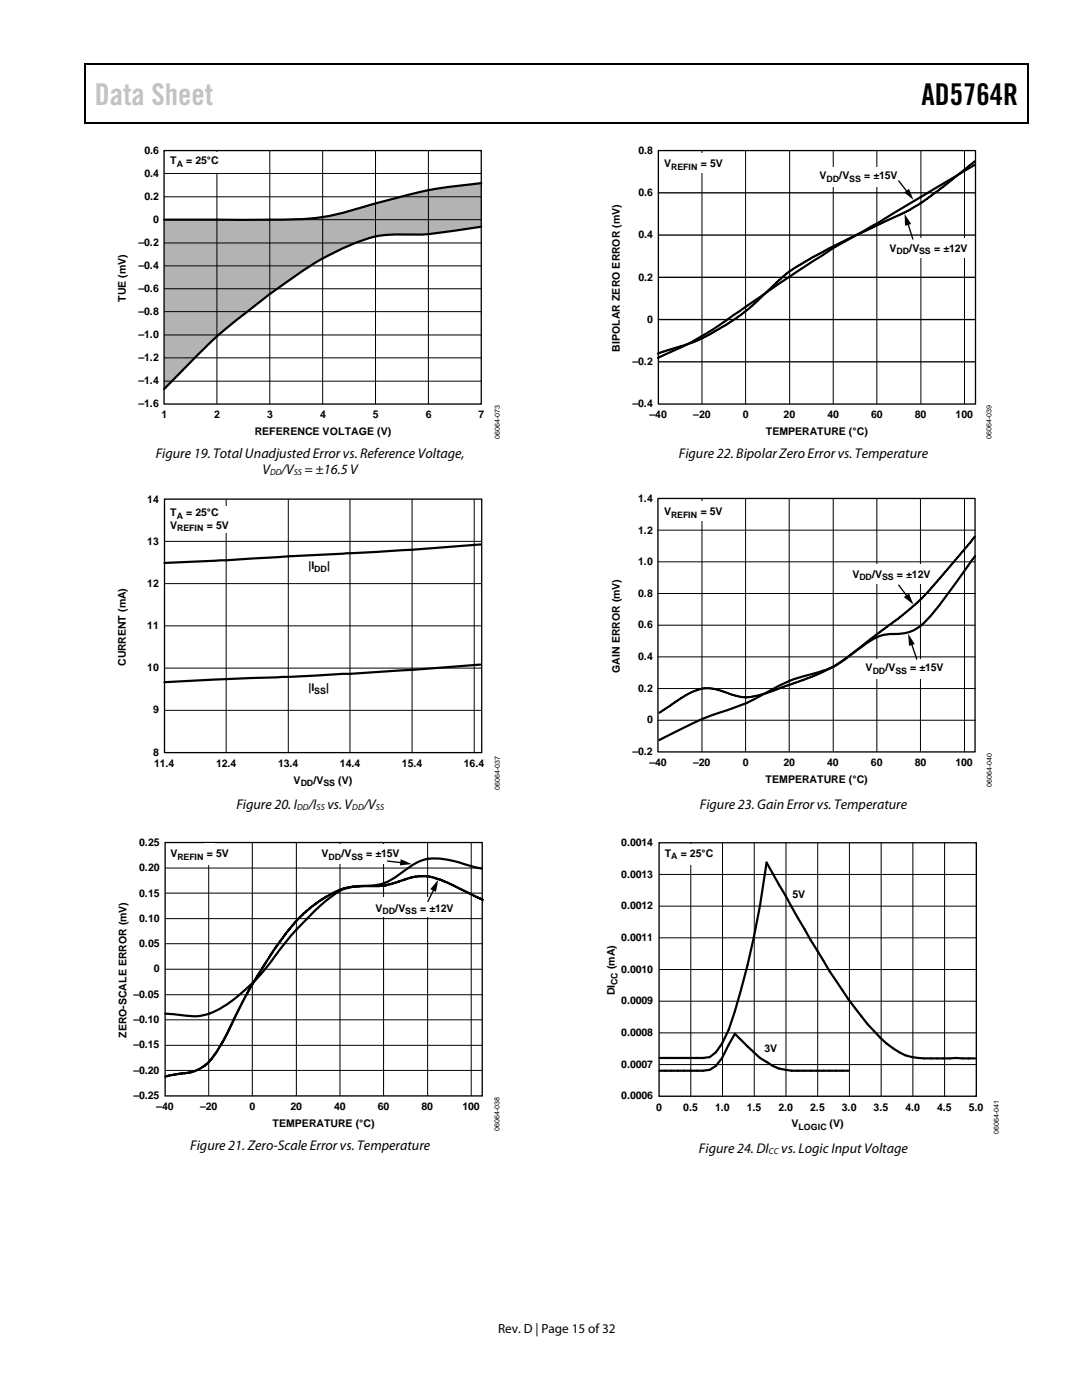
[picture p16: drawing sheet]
<svg xmlns="http://www.w3.org/2000/svg" width="216mm" height="279mm" viewBox="0 0 216 279" stroke-linecap="round" stroke-linejoin="round" font-family="sans-serif">
<defs><g id="words">
<text font-size="6" fill="#c1c1c1" x="18.9" y="21">Data Sheet</text>
<text font-size="6" x="183.9" y="21">AD5764R</text>
<g font-size="2.8">
<text x="31.1" y="91.4">Figure 19. Total Unadjusted Error vs. Reference Voltage,</text>
<text x="52.4" y="94.6">V</text>
<text x="56.2" y="94.6">/V = ±16.5 V</text>
<text x="135.4" y="91.4">Figure 22. Bipolar Zero Error vs. Temperature</text>
<text x="47.2" y="161.5">Figure 20. I</text>
<text x="61.6" y="161.5">/I</text>
<text x="65.3" y="161.5">vs. V</text>
<text x="72.6" y="161.5">/V</text>
<text x="139.6" y="161.4">Figure 23. Gain Error vs. Temperature</text>
<text x="38" y="229.5">Figure 21. Zero-Scale Error vs. Temperature</text>
<text x="139.5" y="230.1">Figure 24. DI</text>
<text x="155.9" y="230.1">vs. Logic Input Voltage</text>
</g>
<text font-size="2.6" x="99.4" y="266">Rev. D | Page 15 of 32</text>
<g font-size="2.1">
<text x="28.8" y="30.7">0.6</text>
<text x="28.8" y="35.3">0.4</text>
<text x="34" y="32.8">T</text>
<text x="37.1" y="32.8">= 25°C</text>
<text x="127.4" y="30.7">0.8</text>
<text x="132.5" y="33.4">V</text>
<text x="139.8" y="33.4">= 5V</text>
<text x="163.5" y="35.7">V</text>
<text x="167.5" y="35.7">/V</text>
<text x="172.4" y="35.7">= ±15V</text>
<text x="28.8" y="39.9">0.2</text>
<text x="127.4" y="39.2">0.6</text>
<text x="30.6" y="44.5">0</text>
<text x="127.4" y="47.6">0.4</text>
<text x="27.6" y="53.7">–0.4</text>
<text x="27.6" y="49.1">–0.2</text>
<text x="177.5" y="50.2">V</text>
<text x="181.4" y="50.2">/V</text>
<text x="186.4" y="50.2">= ±12V</text>
<text x="27.6" y="58.3">–0.6</text>
<text x="127.4" y="56">0.2</text>
<text x="25.1" y="60.2" transform="rotate(-90 25.1 60.2)">TUE (mV)</text>
<text x="27.6" y="62.9">–0.8</text>
<text x="129.1" y="64.4">0</text>
<text x="27.6" y="67.5">–1.0</text>
<text x="123.7" y="70.2" transform="rotate(-90 123.7 70.2)">BIPOLAR ZERO ERROR (mV)</text>
<text x="27.6" y="76.6">–1.4</text>
<text x="27.6" y="72">–1.2</text>
<text x="126.2" y="72.8">–0.2</text>
<text x="27.6" y="81.2">–1.6</text>
<text x="32.2" y="83.5">1</text>
<text x="42.8" y="83.5">2</text>
<text x="53.3" y="83.5">3</text>
<text x="63.9" y="83.5">4</text>
<text x="74.4" y="83.5">5</text>
<text x="85" y="83.5">6</text>
<text x="95.5" y="83.5">7</text>
<text x="126.2" y="81.2">–0.4</text>
<text x="129.6" y="83.5">–40</text>
<text x="138.3" y="83.5">–20</text>
<text x="148.2" y="83.5">0</text>
<text x="156.4" y="83.5">20</text>
<text x="165.1" y="83.5">40</text>
<text x="173.8" y="83.5">60</text>
<text x="182.5" y="83.5">80</text>
<text x="190.7" y="83.5">100</text>
<text x="50.8" y="86.8">REFERENCE VOLTAGE (V)</text>
<text x="152.8" y="86.8">TEMPERATURE (°C)</text>
<text x="29.4" y="100.3">14</text>
<text x="127.4" y="100.2">1.4</text>
<text x="34" y="105.5">V</text>
<text x="34" y="103">T</text>
<text x="37.1" y="103">= 25°C</text>
<text x="41.3" y="105.5">= 5V</text>
<text x="127.4" y="106.5">1.2</text>
<text x="132.5" y="102.8">V</text>
<text x="139.8" y="102.8">= 5V</text>
<text x="29.4" y="108.7">13</text>
<text x="61.5" y="113.6">|I</text>
<text x="65.3" y="113.6">|</text>
<text x="127.4" y="112.8">1.0</text>
<text x="29.4" y="117.1">12</text>
<text x="127.4" y="119.1">0.8</text>
<text x="170.1" y="115.3">V</text>
<text x="174" y="115.3">/V</text>
<text x="179" y="115.3">= ±12V</text>
<text x="29.4" y="125.5">11</text>
<text x="127.4" y="125.4">0.6</text>
<text x="127.4" y="131.7">0.4</text>
<text x="25.1" y="132.9" transform="rotate(-90 25.1 132.9)">CURRENT (mA)</text>
<text x="29.4" y="134">10</text>
<text x="61.5" y="137.9">|I</text>
<text x="65.1" y="137.9">|</text>
<text x="123.7" y="134.3" transform="rotate(-90 123.7 134.3)">GAIN ERROR (mV)</text>
<text x="172.7" y="134">V</text>
<text x="176.7" y="134">/V</text>
<text x="181.6" y="134">= ±15V</text>
<text x="30.6" y="142.4">9</text>
<text x="127.4" y="138">0.2</text>
<text x="129.1" y="144.3">0</text>
<text x="30.6" y="150.8">8</text>
<text x="30.7" y="153.1">11.4</text>
<text x="43.1" y="153.1">12.4</text>
<text x="55.5" y="153.1">13.4</text>
<text x="67.8" y="153.1">14.4</text>
<text x="80.2" y="153.1">15.4</text>
<text x="92.6" y="153.1">16.4</text>
<text x="126.2" y="150.6">–0.2</text>
<text x="129.6" y="152.9">–40</text>
<text x="138.3" y="152.9">–20</text>
<text x="148.2" y="152.9">0</text>
<text x="156.3" y="152.9">20</text>
<text x="165.1" y="152.9">40</text>
<text x="173.8" y="152.9">60</text>
<text x="182.5" y="152.9">80</text>
<text x="190.7" y="152.9">100</text>
<text x="58.6" y="156.4">V</text>
<text x="62.5" y="156.4">/V</text>
<text x="67.5" y="156.4">(V)</text>
<text x="152.8" y="156.2">TEMPERATURE (°C)</text>
<text x="27.8" y="168.8">0.25</text>
<text x="27.8" y="173.9">0.20</text>
<text x="34" y="171.1">V</text>
<text x="41.3" y="171.1">= 5V</text>
<text x="64.2" y="171.1">V</text>
<text x="68.1" y="171.1">/V</text>
<text x="73.1" y="171.1">= ±15V</text>
<text x="124" y="168.9">0.0014</text>
<text x="132.7" y="171">T</text>
<text x="135.8" y="171">= 25°C</text>
<text x="27.8" y="178.9">0.15</text>
<text x="124" y="175.2">0.0013</text>
<text x="158.1" y="179.3">5V</text>
<text x="27.8" y="184">0.10</text>
<text x="74.9" y="182">V</text>
<text x="78.9" y="182">/V</text>
<text x="83.8" y="182">= ±12V</text>
<text x="124" y="181.5">0.0012</text>
<text x="27.8" y="189">0.05</text>
<text x="124" y="187.8">0.0011</text>
<text x="30.7" y="194.1">0</text>
<text x="122.7" y="193.4" transform="rotate(-90 122.7 193.4)">(mA)</text>
<text x="124" y="194.1">0.0010</text>
<text x="26.6" y="199.1">–0.05</text>
<text x="122.7" y="198.7" transform="rotate(-90 122.7 198.7)">DI</text>
<text x="124" y="200.4">0.0009</text>
<text x="25.3" y="207.2" transform="rotate(-90 25.3 207.2)">ZERO-SCALE ERROR (mV)</text>
<text x="26.6" y="209.2">–0.15</text>
<text x="26.6" y="204.2">–0.10</text>
<text x="124" y="206.7">0.0008</text>
<text x="152.6" y="209.9">3V</text>
<text x="26.6" y="214.2">–0.20</text>
<text x="124" y="213">0.0007</text>
<text x="26.6" y="219.3">–0.25</text>
<text x="31.2" y="221.6">–40</text>
<text x="39.9" y="221.6">–20</text>
<text x="49.8" y="221.6">0</text>
<text x="57.9" y="221.6">20</text>
<text x="66.7" y="221.6">40</text>
<text x="75.4" y="221.6">60</text>
<text x="84.1" y="221.6">80</text>
<text x="92.3" y="221.6">100</text>
<text x="124" y="219.4">0.0006</text>
<text x="130.9" y="221.6">0</text>
<text x="136.3" y="221.6">0.5</text>
<text x="142.7" y="221.6">1.0</text>
<text x="149" y="221.6">1.5</text>
<text x="155.3" y="221.6">2.0</text>
<text x="161.7" y="221.6">2.5</text>
<text x="168" y="221.6">3.0</text>
<text x="174.3" y="221.6">3.5</text>
<text x="180.7" y="221.6">4.0</text>
<text x="187" y="221.6">4.5</text>
<text x="193.3" y="221.6">5.0</text>
<text x="54.4" y="224.9">TEMPERATURE (°C)</text>
<text x="157.9" y="224.9">V</text>
<text x="165.5" y="224.9">(V)</text>
</g>
<g font-size="1.8">
<text x="35.3" y="33.3">A</text>
<text x="133.9" y="33.9">REFIN</text>
<text x="164.9" y="36.2">DD</text>
<text x="169.5" y="36.2">SS</text>
<text x="178.9" y="50.8">DD</text>
<text x="183.4" y="50.8">SS</text>
<text x="53.9" y="94.8">DD</text>
<text x="58.6" y="94.8">SS</text>
<text x="35.3" y="103.5">A</text>
<text x="35.4" y="106">REFIN</text>
<text x="133.9" y="103.4">REFIN</text>
<text x="62.7" y="114.1">DD</text>
<text x="171.5" y="115.8">DD</text>
<text x="176" y="115.8">SS</text>
<text x="174.1" y="134.5">DD</text>
<text x="178.7" y="134.5">SS</text>
<text x="62.7" y="138.4">SS</text>
<text x="59.3" y="161.7">DD</text>
<text x="60" y="156.9">DD</text>
<text x="63.2" y="161.7">SS</text>
<text x="64.5" y="156.9">SS</text>
<text x="70.3" y="161.7">DD</text>
<text x="75" y="161.7">SS</text>
<text x="35.4" y="171.6">REFIN</text>
<text x="65.6" y="171.6">DD</text>
<text x="70.1" y="171.6">SS</text>
<text x="133.9" y="171.5">A</text>
<text x="76.3" y="182.5">DD</text>
<text x="80.9" y="182.5">SS</text>
<text x="123.2" y="196.6" transform="rotate(-90 123.2 196.6)">CC</text>
<text x="159.3" y="225.5">LOGIC</text>
<text x="153.4" y="230.3">CC</text>
</g>
<g font-size="1.4">
<text x="99.7" y="87.6" transform="rotate(-90 99.7 87.6)">06064-073</text>
<text x="197.9" y="87.6" transform="rotate(-90 197.9 87.6)">06064-039</text>
<text x="99.7" y="157.7" transform="rotate(-90 99.7 157.7)">06064-037</text>
<text x="197.9" y="157" transform="rotate(-90 197.9 157)">06064-040</text>
<text x="99.7" y="225.7" transform="rotate(-90 99.7 225.7)">06064-038</text>
<text x="199.3" y="226.3" transform="rotate(-90 199.3 226.3)">06064-041</text>
</g>
</g></defs>
<path d="M16.9 12.7h.2v1h-.2zM16.9 12.7h.2v.3h-.2zM82.5 12.7h.3v.3h-.3zM205.1 12.7h.2v1h-.2zM205.1 12.7h.2v.3h-.2zM16.9 24.4h.2v.3h-.2zM82.3 24.4h.2v.3h-.2zM205.1 24.4h.2v.3h-.2z" fill="#000"/>
<path d="M17 13.7v10.7M17.1 12.8h65.4M82.8 12.8h122.3M205.2 13.7v10.7M17.1 24.5h188" fill="none" stroke="#000" stroke-width=".25"/>
<path d="M32.7 43.8l18 .1a92.4 92.4 0 0 0 14.8-.8l4.2-1a167.2 167.2 0 0 1 18.9-4.7l7.4-.8v8.6l-7.5 1.1a42 42 0 0 1-9.3 .5 25.4 25.4 0 0 0-11.5 3.1l-.7 .3a73.4 73.4 0 0 0-12.2 7.8l-2.3 1.7a117.1 117.1 0 0 0-18 16.2l-1.8 1.8z" fill="#b3b3b3"/>
<path d="M32.7 30.1h63.3v50.5h-63.3z" fill="none" stroke="#000" stroke-width=".26"/>
<g fill="none" stroke="#000" stroke-width=".2">
<path d="M32.7 39.3h63.3M32.7 34.6h63.3M43.3 30.1v50.5M53.8 30.1v50.5M64.4 30.1v50.5M74.9 30.1v50.5M85.5 30.1v50.5M32.7 57.6h63.3M32.7 53.1h63.3M32.7 48.5h63.3M32.7 43.8h63.3M32.7 76.1h63.3"/>
<path d="M32.7 71.4h63.3M32.7 66.8h63.3M32.7 62.2h63.3"/>
</g>
<path d="M96 36.6a95.8 95.8 0 0 0-21.1 4l-2 .6a50.3 50.3 0 0 1-19.1 2.6h-21.1M96 45.2l-7.5 1.1a42 42 0 0 1-9.3 .5 25.4 25.4 0 0 0-11.5 3.1l-.7 .3a73.4 73.4 0 0 0-12.2 7.8l-2.3 1.7a117.1 117.1 0 0 0-18 16.2l-1.8 1.8" fill="none" stroke="#000" stroke-width=".44"/>
<path d="M42.1 30.3h2.8v4.1h-2.8z" fill="#fff"/>
<path d="M95.9 108.7l-20.8 1.4-30 1.7-12.3 .5M95.9 132.6l-26 1.9-37.1 1.6" fill="none" stroke="#000" stroke-width=".44"/>
<path d="M32.8 99.6h63.3v50.6h-63.3z" fill="none" stroke="#000" stroke-width=".26"/>
<path d="M45.1 99.6v50.6M57.5 99.6v50.6M69.8 99.6v50.6M82.2 99.6v50.6M94.6 99.6v50.6M32.8 116.5h63.3M32.8 108h63.3M32.8 133.3h63.3M32.8 124.9h63.3M32.8 141.8h63.3" fill="none" stroke="#000" stroke-width=".2"/>
<path d="M43.7 100.9h2.8v5.4h-2.8z" fill="#fff"/>
<path d="M96 173.3l-2.5-.6a17.6 17.6 0 0 0-8.7-1.2 15 15 0 0 0-5.3 3.2 10.6 10.6 0 0 1-7.5 2.1 9.8 9.8 0 0 0-7 3 71 71 0 0 0-11.7 13.1 32.7 32.7 0 0 1-11.1 9.2 10.1 10.1 0 0 1-6 .5l-3.2-.3" fill="none" stroke="#000" stroke-width=".44"/>
<path d="M67.9 177.5a24.3 24.3 0 0 1 7.9-.7l.9-.1M76.7 176.7l3.1-.8a11.5 11.5 0 0 1 5.6-1M85.4 174.9a37.6 37.6 0 0 1 9.1 3.8l1.8 .9M50.5 196.2a79.2 79.2 0 0 1 8.7-12.5M59.2 183.7a26 26 0 0 1 8.7-6.2M33 214.9l2.7-.6a8.2 8.2 0 0 0 6-2.4M41.7 211.9a47.3 47.3 0 0 0 5.9-10.4l2.9-5.3" fill="none" stroke="#000" stroke-width=".44" stroke-dasharray=".3 .2"/>
<path d="M32.9 168.1h63.3v50.6h-63.3z" fill="none" stroke="#000" stroke-width=".26"/>
<g fill="none" stroke="#000" stroke-width=".2">
<path d="M32.9 178.2h63.3M32.9 173.2h63.3M41.6 168.1v50.6M50.3 168.1v50.6M59.1 168.1v50.6M67.8 168.1v50.6M76.5 168.1v50.6M85.3 168.1v50.6M94 168.1v50.6M32.9 198.5h63.3M32.9 193.4h63.3M32.9 188.3h63.3"/>
<path d="M32.9 183.3h63.3M32.9 213.6h63.3M32.9 208.6h63.3M32.9 203.5h63.3"/>
</g>
<g fill="#fff">
<path d="M40.8 168.4h2v4.2h-2z"/>
<path d="M67 168.5h10.2v3.9h-10.2z"/>
<path d="M75.5 179h10.1v4h-10.1z"/>
</g>
<path d="M131.4 38.5h63.3M131.4 30.1h63.3v50.5h-63.3zM131.4 55.3h63.3M131.4 46.9h63.3M131.4 72.2h63.3M131.4 63.8h63.3M77.2 171.8l3 .4M86.6 177.4l-1.3 2.6" fill="none" stroke="#000" stroke-width=".26"/>
<path d="M80 171.5l2.2 .9-2.4 .3zM87.4 175.6l-.4 2.4-1.1-.5z" fill="#000"/>
<path d="M140.1 30.1v50.5M148.8 30.1v50.5M157.6 30.1v50.5M166.3 30.1v50.5M175 30.1v50.5M183.8 30.1v50.5M192.5 30.1v50.5" fill="none" stroke="#000" stroke-width=".2"/>
<g fill="#fff">
<path d="M139.5 30.6h1.1v3.9h-1.1z"/>
<path d="M165.5 33.3h10.1v4h-10.1z"/>
<path d="M182.9 47.6h10v4h-10z"/>
</g>
<path d="M179.3 36l1.8 2.4M181.1 44.5l1.1 3.3M131.3 99.5h63.3v50.6h-63.3z" fill="none" stroke="#000" stroke-width=".26"/>
<path d="M180.4 38.4l1-.7 .9 2.2zM180.5 42.7l1.3 2-1.2 .4z" fill="#000"/>
<path d="M194.6 32.9l-19.6 11.7-8.8 4.9-11.1 7.3-7.2 5a75.6 75.6 0 0 1-16.6 9.6" fill="none" stroke="#000" stroke-width=".44"/>
<path d="M157.5 54.2l3.5-2.2 5.2-2.8M166.2 49.2l8.8-4.2M175 45l5.7-2.7 3-1.7M183.7 40.6l4-2.9 6.9-5.5M131.3 70.5l6.9-2.2 1.8-.7M140 67.6l5.1-2.9 3.7-2.6M148.8 62.1l8.7-7.9" fill="none" stroke="#000" stroke-width=".44" stroke-dasharray=".3 .2"/>
<g fill="none" stroke="#000" stroke-width=".2">
<path d="M140.1 99.5v50.6M148.8 99.5v50.6M157.5 99.5v50.6M166.3 99.5v50.6M175 99.5v50.6M183.7 99.5v50.6M192.5 99.5v50.6M131.3 118.4h63.3M131.3 112.1h63.3M131.3 105.8h63.3M131.3 137.4h63.3M131.3 131.1h63.3"/>
<path d="M131.3 124.8h63.3M131.3 143.7h63.3"/>
</g>
<g fill="#fff">
<path d="M139.5 100h1v4h-1z"/>
<path d="M174.5 131.5h10.1v4h-10.1z"/>
<path d="M174.3 112.7h10.1v3.9h-10.1z"/>
</g>
<path d="M179.3 116.7l1.8 2.4M181.8 128.3l1.2 3.3M131.5 168.2h63.3v50.6h-63.3z" fill="none" stroke="#000" stroke-width=".26"/>
<path d="M180.3 119.1l1.1-.7 .9 2.2zM181.2 126.4l1.3 2.1-1.1 .4z" fill="#000"/>
<path d="M194.6 111l-1.4 1.9a131.3 131.3 0 0 1-8.3 10.8 8.1 8.1 0 0 1-7.1 2.8 10.4 10.4 0 0 0-6.1 2.8l-.7 .5a18.8 18.8 0 0 1-7.5 4.3 38.4 38.4 0 0 0-12.4 5.1l-2.2 1.1-2.6 1a73.7 73.7 0 0 0-14.8 6.4" fill="none" stroke="#000" stroke-width=".44"/>
<path d="M183.8 119.6l3.3-3.7 7.5-8.9M140.2 137.4a11.5 11.5 0 0 1 5.7 1.2l1.9 .5 1.1 .1M148.9 139.2a40.2 40.2 0 0 0 8.8-2.6M157.7 136.6l.8-.3a50.3 50.3 0 0 0 7.9-3.3M166.4 133l2.6-1.8 6.1-4.7M175.1 126.5l5.1-3.8 3.6-3.1M131.5 142.2l2.7-1.7a15.9 15.9 0 0 1 6-3.1" fill="none" stroke="#000" stroke-width=".44" stroke-dasharray=".3 .2"/>
<g fill="none" stroke="#000" stroke-width=".2">
<path d="M131.5 174.5h63.3M137.8 168.2v50.6M144.2 168.2v50.6M150.5 168.2v50.6M156.8 168.2v50.6M163.2 168.2v50.6M169.5 168.2v50.6M175.8 168.2v50.6M182.2 168.2v50.6M188.5 168.2v50.6M131.5 180.8h63.3M131.5 187.2h63.3"/>
<path d="M131.5 193.5h63.3M131.5 199.8h63.3M131.5 206.1h63.3M131.5 212.5h63.3"/>
</g>
<path d="M137 168.5h2.7v4.1h-2.7z" fill="#fff"/>
<path d="M131.6 213.7h8.7l1.3-.2 1.3-.8 1.2-1.6 2.5-4.8 2.6 2.6a20.1 20.1 0 0 0 6.2 4.3l2.6 .5h11.3M131.6 211.1h8.7l1.3-.1 1.3-1 1.2-1.8 1.3-2.7a172.1 172.1 0 0 0 7.6-33.4l3.7 6.6a226.9 226.9 0 0 0 12.6 20.8 48.8 48.8 0 0 0 7.6 8.7 11.4 11.4 0 0 0 6.3 2.9l11.3 .1" fill="none" stroke="#000" stroke-width=".44"/>
<use href="#words"/>
</svg>
